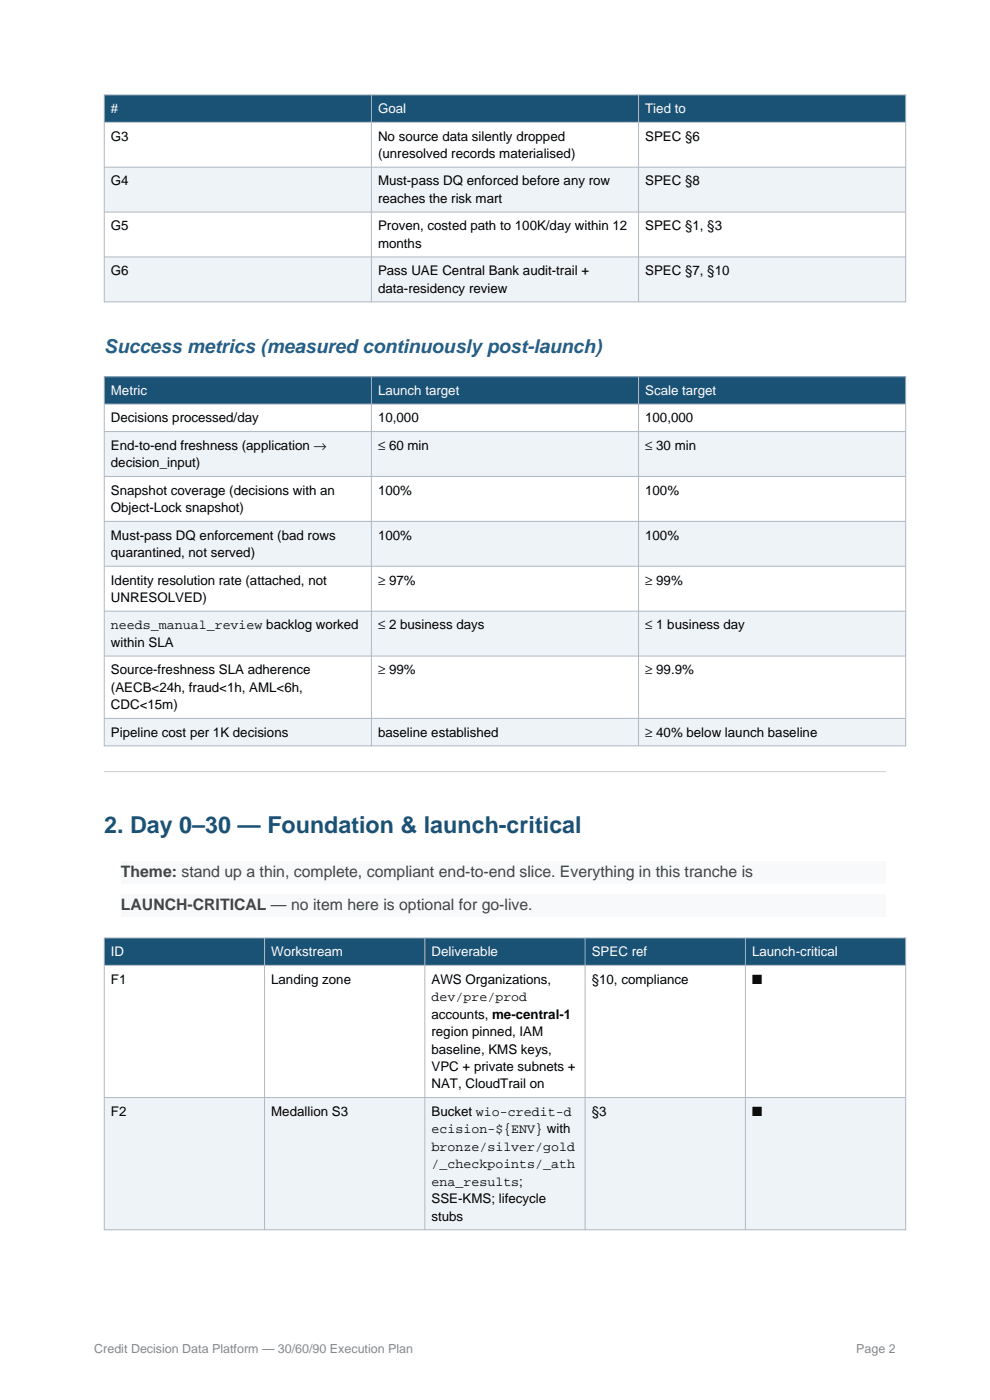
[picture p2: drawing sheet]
<svg xmlns="http://www.w3.org/2000/svg" width="210mm" height="297mm" viewBox="0 0 210 297" stroke-linecap="round" stroke-linejoin="round" font-family="sans-serif">
<defs><g id="words">
<text font-size="4.9" fill="#1a5276" x="22.1" y="176.8">2. Day 0–30 — Foundation &amp; launch-critical</text>
<text font-size="4.1" fill="#21618c" x="22.1" y="74.8">Success metrics (measured continuously post-launch)</text>
<g font-size="3.4" fill="#444">
<text x="25.6" y="186.1">Theme: stand up a thin, complete, compliant end-to-end slice. Everything in this tranche is</text>
<text x="25.6" y="193">LAUNCH-CRITICAL — no item here is optional for go-live.</text>
</g>
<g font-size="2.8" fill="#fff">
<text x="23.5" y="24">#</text>
<text x="80.2" y="24">Goal</text>
<text x="136.9" y="24">Tied to</text>
<text x="23.5" y="83.8">Metric</text>
<text x="80.2" y="83.8">Launch target</text>
<text x="136.9" y="83.8">Scale target</text>
<text x="23.5" y="202.9">ID</text>
<text x="57.5" y="202.9">Workstream</text>
<text x="91.5" y="202.9">Deliverable</text>
<text x="125.5" y="202.9">SPEC ref</text>
<text x="159.5" y="202.9">Launch-critical</text>
</g>
<g font-size="2.8">
<text x="23.5" y="29.8">G3</text>
<text x="80.2" y="29.8">No source data silently dropped</text>
<text x="136.9" y="29.8">SPEC §6</text>
<text x="80.2" y="33.5">(unresolved records materialised)</text>
<text x="23.5" y="39.3">G4</text>
<text x="80.2" y="39.3">Must-pass DQ enforced before any row</text>
<text x="136.9" y="39.3">SPEC §8</text>
<text x="80.2" y="43">reaches the risk mart</text>
<text x="23.5" y="48.9">G5</text>
<text x="80.2" y="48.9">Proven, costed path to 100K/day within 12</text>
<text x="80.2" y="52.6">months</text>
<text x="136.9" y="48.9">SPEC §1, §3</text>
<text x="23.5" y="58.4">G6</text>
<text x="80.2" y="58.4">Pass UAE Central Bank audit-trail +</text>
<text x="136.9" y="58.4">SPEC §7, §10</text>
<text x="80.2" y="62.1">data-residency review</text>
<text x="23.5" y="89.6">Decisions processed/day</text>
<text x="80.2" y="89.6">10,000</text>
<text x="136.9" y="89.6">100,000</text>
<text x="23.5" y="95.4">End-to-end freshness (application →</text>
<text x="80.2" y="95.4">≤ 60 min</text>
<text x="136.9" y="95.4">≤ 30 min</text>
<text x="23.5" y="99.1">decision_input)</text>
<text x="23.5" y="105">Snapshot coverage (decisions with an</text>
<text x="80.2" y="105">100%</text>
<text x="136.9" y="105">100%</text>
<text x="23.5" y="108.7">Object-Lock snapshot)</text>
<text x="23.5" y="114.5">Must-pass DQ enforcement (bad rows</text>
<text x="23.5" y="118.2">quarantined, not served)</text>
<text x="80.2" y="114.5">100%</text>
<text x="136.9" y="114.5">100%</text>
<text x="23.5" y="124">Identity resolution rate (attached, not</text>
<text x="80.2" y="124">≥ 97%</text>
<text x="136.9" y="124">≥ 99%</text>
<text x="23.5" y="127.7">UNRESOLVED)</text>
<text x="23.5" y="133.5">needs_manual_review backlog worked</text>
<text x="23.5" y="137.2">within SLA</text>
<text x="80.2" y="133.5">≤ 2 business days</text>
<text x="136.9" y="133.5">≤ 1 business day</text>
<text x="23.5" y="143.1">Source-freshness SLA adherence</text>
<text x="80.2" y="143.1">≥ 99%</text>
<text x="136.9" y="143.1">≥ 99.9%</text>
<text x="23.5" y="146.8">(AECB&lt;24h, fraud&lt;1h, AML&lt;6h,</text>
<text x="23.5" y="150.5">CDC&lt;15m)</text>
<text x="23.5" y="156.3">Pipeline cost per 1K decisions</text>
<text x="80.2" y="156.3">baseline established</text>
<text x="136.9" y="156.3">≥ 40% below launch baseline</text>
<text x="23.5" y="208.7">F1</text>
<text x="57.5" y="208.7">Landing zone</text>
<text x="91.5" y="208.7">AWS Organizations,</text>
<text x="125.5" y="208.7">§10, compliance</text>
<text x="159.5" y="208.7">■</text>
<text x="91.5" y="212.4">dev/pre/prod</text>
<text x="91.5" y="216.1">accounts, me-central-1</text>
<text x="91.5" y="219.8">region pinned, IAM</text>
<text x="91.5" y="223.5">baseline, KMS keys,</text>
<text x="91.5" y="227.2">VPC + private subnets +</text>
<text x="91.5" y="230.9">NAT, CloudTrail on</text>
<text x="23.5" y="236.7">F2</text>
<text x="57.5" y="236.7">Medallion S3</text>
<text x="91.5" y="236.7">Bucket wio-credit-d</text>
<text x="125.5" y="236.7">§3</text>
<text x="159.5" y="236.7">■</text>
<text x="91.5" y="240.4">ecision-${ENV} with</text>
<text x="91.5" y="244.1">bronze/silver/gold</text>
<text x="91.5" y="247.8">/_checkpoints/_ath</text>
<text x="91.5" y="251.5">ena_results;</text>
<text x="91.5" y="255.2">SSE-KMS; lifecycle</text>
<text x="91.5" y="258.9">stubs</text>
</g>
<g font-size="2.6" fill="#888">
<text x="20" y="287">Credit Decision Data Platform — 30/60/90 Execution Plan</text>
<text x="181.6" y="287">Page 2</text>
</g>
</g></defs>
<path d="M22.1 20.1h170v5.8h-170z" fill-rule="evenodd" fill="#1a5276"/>
<path d="M22.1 25.9h170v9.6h-170z" fill-rule="evenodd" fill="#fff"/>
<path d="M22.1 35.5h170v9.5h-170z" fill-rule="evenodd" fill="#eef3f8"/>
<path d="M22.1 45h170v9.5h-170z" fill-rule="evenodd" fill="#fff"/>
<path d="M22.1 54.5h170v9.5h-170z" fill-rule="evenodd" fill="#eef3f8"/>
<path d="M22.1 20.1h170v43.9h-170zM22.1 25.9h170M22.1 35.5h170M78.8 20.1v43.9M135.4 20.1v43.9M22.1 45h170M22.1 54.5h170" fill="none" stroke="#b0b8c1" stroke-width=".21"/>
<path d="M22.1 79.9h170v5.8h-170z" fill-rule="evenodd" fill="#1a5276"/>
<path d="M22.1 85.7h170v5.9h-170z" fill-rule="evenodd" fill="#fff"/>
<path d="M22.1 91.6h170v9.5h-170z" fill-rule="evenodd" fill="#eef3f8"/>
<path d="M22.1 101.1h170v9.5h-170z" fill-rule="evenodd" fill="#fff"/>
<path d="M22.1 110.6h170v9.5h-170z" fill-rule="evenodd" fill="#eef3f8"/>
<path d="M22.1 120.1h170v9.6h-170z" fill-rule="evenodd" fill="#fff"/>
<path d="M22.1 129.7h170v9.5h-170z" fill-rule="evenodd" fill="#eef3f8"/>
<path d="M22.1 139.2h170v13.2h-170z" fill-rule="evenodd" fill="#fff"/>
<path d="M22.1 152.4h170v5.8h-170z" fill-rule="evenodd" fill="#eef3f8"/>
<path d="M22.1 79.9h170v78.3h-170zM78.8 79.9v78.3M135.4 79.9v78.3M22.1 85.7h170M22.1 91.6h170M22.1 101.1h170M22.1 110.6h170M22.1 120.1h170M22.1 129.7h170M22.1 139.2h170M22.1 152.4h170" fill="none" stroke="#b0b8c1" stroke-width=".21"/>
<path d="M22.1 163.7h165.8" fill="none" stroke="#ccc" stroke-width=".21"/>
<g fill="#f7f9fb">
<path d="M25.6 182.7h162.3v4.8h-162.3z" fill-rule="evenodd"/>
<path d="M25.6 189.6h162.3v4.8h-162.3z" fill-rule="evenodd"/>
</g>
<path d="M22.1 199h170v5.8h-170z" fill-rule="evenodd" fill="#1a5276"/>
<path d="M22.1 204.8h170v28h-170z" fill-rule="evenodd" fill="#fff"/>
<path d="M22.1 232.8h170v28.1h-170z" fill-rule="evenodd" fill="#eef3f8"/>
<path d="M22.1 199h170v61.9h-170zM56.1 199v61.9M90.1 199v61.9M124.1 199v61.9M158.1 199v61.9M22.1 204.8h170M22.1 232.8h170" fill="none" stroke="#b0b8c1" stroke-width=".21"/>
<use href="#words"/>
</svg>
